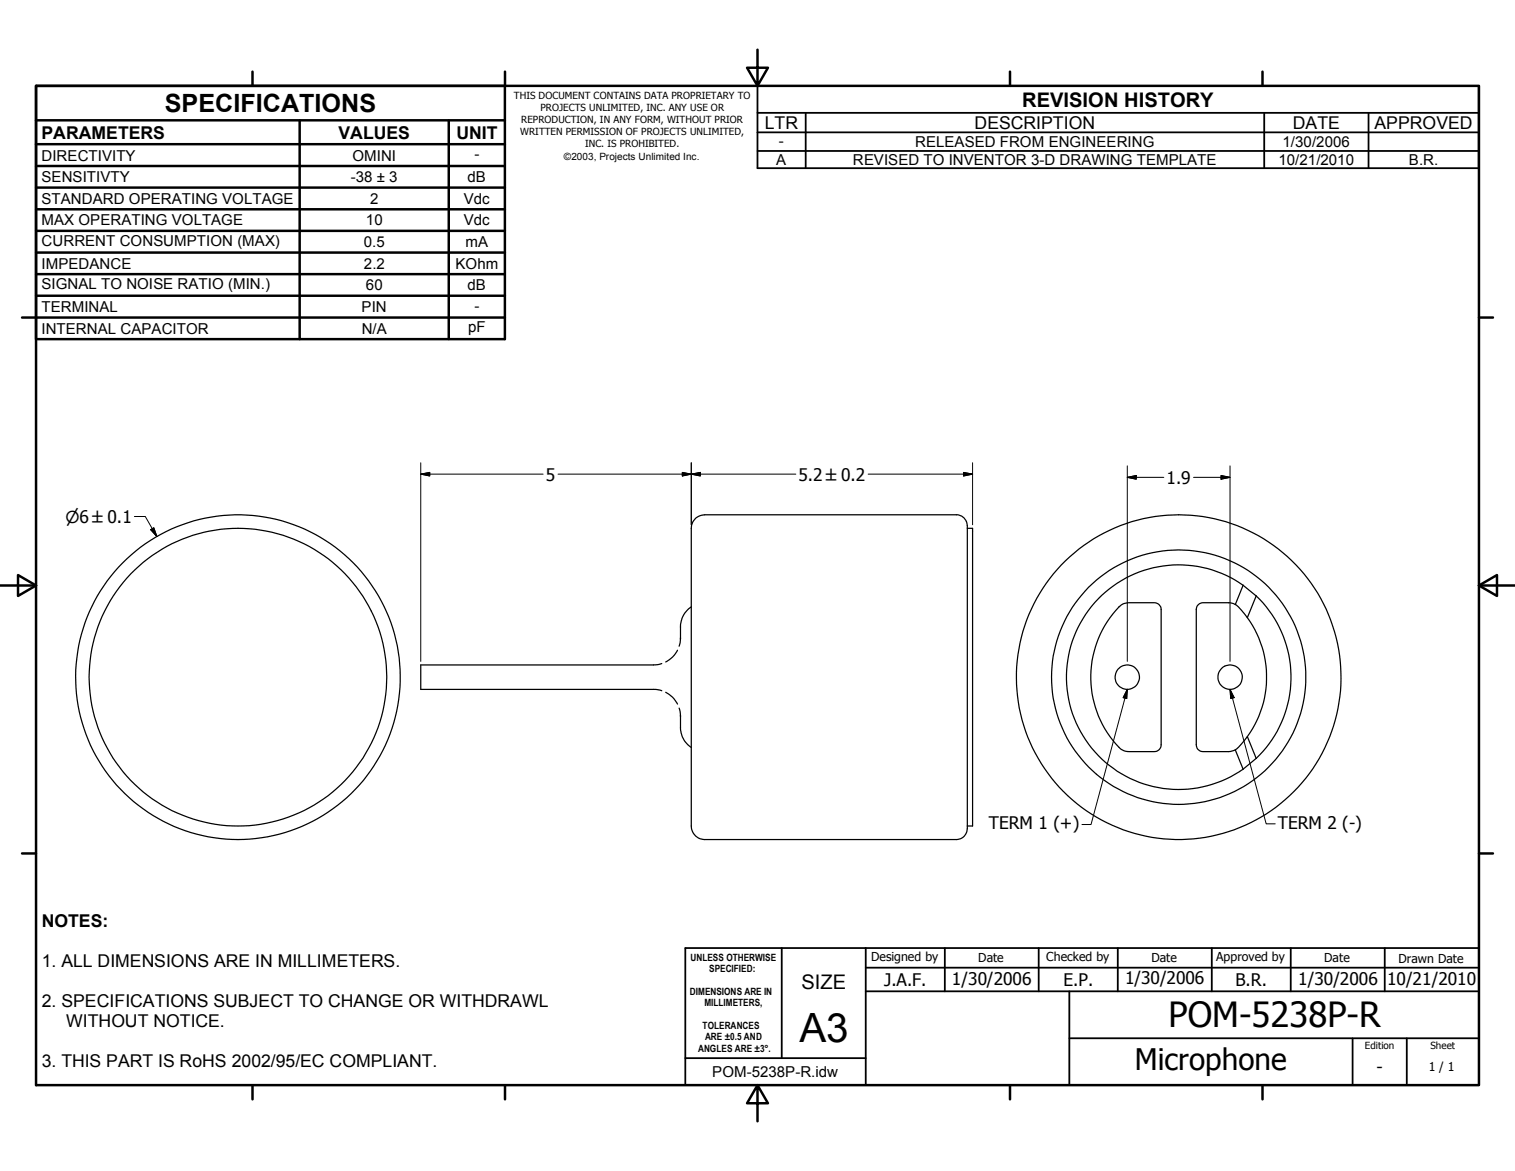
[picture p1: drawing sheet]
<svg xmlns="http://www.w3.org/2000/svg" width="279mm" height="216mm" viewBox="0 0 279 216" stroke-linecap="round" stroke-linejoin="round" font-family="sans-serif">
<defs><g id="words">
<text font-size="7.4" x="147.4" y="192.1">A3</text>
<text font-size="6.4" x="215.5" y="189.4">POM-5238P-R</text>
<text font-size="5.5" x="209.3" y="197.3">Microphone</text>
<text font-size="4.6" x="30.4" y="20.7">SPECIFICATIONS</text>
<g font-size="3.7">
<text x="188.5" y="19.7">REVISION HISTORY</text>
<text x="147.8" y="182.3">SIZE</text>
</g>
<g font-size="3.3">
<text x="141.1" y="23.8">LTR</text>
<text x="179.7" y="23.8">DESCRIPTION</text>
<text x="238.4" y="23.8">DATE</text>
<text x="253.5" y="23.8">APPROVED</text>
<text x="7.7" y="25.5">PARAMETERS</text>
<text x="62.4" y="25.5">VALUES</text>
<text x="84.2" y="25.5">UNIT</text>
<text x="7.7" y="171">NOTES:</text>
<text x="7.7" y="178.3">1. ALL DIMENSIONS ARE IN MILLIMETERS.</text>
<text x="7.7" y="185.7">2. SPECIFICATIONS SUBJECT TO CHANGE OR WITHDRAWL</text>
<text x="12.2" y="189.3">WITHOUT NOTICE.</text>
<text x="7.7" y="196.6">3. THIS PART IS RoHS 2002/95/EC COMPLIANT.</text>
</g>
<g font-size="3.2">
<text x="100.7" y="88.6">5</text>
<text x="147.2" y="88.6">5.2 ±0.2</text>
<text x="215.1" y="89.2">1.9</text>
<text x="182.4" y="152.9">TERM 1 (+)</text>
<text x="235.7" y="152.8">TERM 2 (-)</text>
<text x="163" y="181.7">J.A.F.</text>
<text x="175.6" y="181.5">1/30/2006</text>
<text x="196.1" y="181.8">E.P.</text>
<text x="207.5" y="181.5">1/30/2006</text>
<text x="227.8" y="181.7">B.R.</text>
<text x="239.4" y="181.5">1/30/2006</text>
<text x="255.8" y="181.5">10/21/2010</text>
<text x="253.9" y="197.8">-</text>
</g>
<text font-size="3" x="12.1" y="96.4">⌀6 ±0.1</text>
<g font-size="2.8">
<text x="7.7" y="29.6">DIRECTIVITY</text>
<text x="65" y="29.6">OMINI</text>
<text x="87.5" y="29.3">-</text>
<text x="143.7" y="26.8">-</text>
<text x="168.8" y="27.1">RELEASED FROM ENGINEERING</text>
<text x="236.5" y="27.1">1/30/2006</text>
<text x="7.7" y="33.6">SENSITIVTY</text>
<text x="64.7" y="33.6">-38 ± 3</text>
<text x="86.2" y="33.6">dB</text>
<text x="143.2" y="30.4">A</text>
<text x="157.3" y="30.4">REVISED TO INVENTOR 3-D DRAWING TEMPLATE</text>
<text x="235.8" y="30.4">10/21/2010</text>
<text x="259.8" y="30.4">B.R.</text>
<text x="7.7" y="37.6">STANDARD OPERATING VOLTAGE</text>
<text x="7.7" y="41.6">MAX OPERATING VOLTAGE</text>
<text x="67.5" y="41.6">10</text>
<text x="68.2" y="37.6">2</text>
<text x="85.6" y="37.6">Vdc</text>
<text x="85.6" y="41.6">Vdc</text>
<text x="7.7" y="45.3">CURRENT CONSUMPTION (MAX)</text>
<text x="67.1" y="45.6">0.5</text>
<text x="85.9" y="45.6">mA</text>
<text x="7.7" y="49.6">IMPEDANCE</text>
<text x="7.7" y="53.3">SIGNAL TO NOISE RATIO (MIN.)</text>
<text x="67.1" y="49.6">2.2</text>
<text x="67.5" y="53.6">60</text>
<text x="84" y="49.6">KOhm</text>
<text x="86.2" y="53.6">dB</text>
<text x="7.7" y="57.6">TERMINAL</text>
<text x="66.7" y="57.6">PIN</text>
<text x="87.5" y="57.3">-</text>
<text x="7.7" y="61.6">INTERNAL CAPACITOR</text>
<text x="66.7" y="61.6">N/A</text>
<text x="86.3" y="61.3">pF</text>
<text x="131.4" y="198.5">POM-5238P-R.idw</text>
</g>
<g font-size="2.3">
<text x="160.6" y="177.2">Designed by</text>
<text x="180.4" y="177.4">Date</text>
<text x="193" y="177.3">Checked by</text>
<text x="212.3" y="177.4">Date</text>
<text x="224.3" y="177.2">Approved by</text>
<text x="244.2" y="177.4">Date</text>
<text x="257.9" y="177.5">Drawn Date</text>
<text x="263.5" y="197.5">1 / 1</text>
</g>
<g font-size="1.8">
<text x="94.8" y="18.3">THIS DOCUMENT CONTAINS DATA PROPRIETARY TO</text>
<text x="96.1" y="22.7">REPRODUCTION, IN ANY FORM, WITHOUT PRIOR</text>
<text x="99.7" y="20.5">PROJECTS UNLIMITED, INC. ANY USE OR</text>
<text x="95.9" y="24.9">WRITTEN PERMISSION OF PROJECTS UNLIMITED,</text>
<text x="104" y="29.5">©2003, Projects Unlimited Inc.</text>
<text x="107.9" y="27.1">INC. IS PROHIBITED.</text>
<text x="127.4" y="177.2">UNLESS OTHERWISE</text>
<text x="130.8" y="179.3">SPECIFIED:</text>
<text x="127.2" y="183.5">DIMENSIONS ARE IN</text>
<text x="129.9" y="185.5">MILLIMETERS,</text>
<text x="129.6" y="189.7">TOLERANCES</text>
<text x="130" y="191.8">ARE ±0.5 AND</text>
<text x="128.8" y="193.9">ANGLES ARE ±3°.</text>
<text x="251.7" y="193.5">Edition</text>
<text x="263.8" y="193.5">Sheet</text>
</g>
</g></defs>
<g fill="none" stroke="#000" stroke-width=".23">
<path d="M128.3 95.5l.8-.4 .9-.2h46.4a2.22 2.22 0 0 1 2 2.7v51.9a11.2 11.2 0 0 1-.3 4.3 2.01 2.01 0 0 1-1.7 1h-46.4a2.8 2.8 0 0 1-2.5-3.5v-51.1a11.1 11.1 0 0 1 .3-4zM178.4 97.4h1v54.9h-1M124.9 119.9a4.9 4.9 0 0 1-2.1 2.1M125.5 117.6v.1M125.5 117.6l-.3 1.5M125.5 117.8h.1M127.5 111.9a4.7 4.7 0 0 0-2 4.7v1M206.4 111.9l.7-.5 .8-.3h5a1.25 1.25 0 0 1 1.2 1.3v24.9a1.25 1.25 0 0 1-1.2 1.3h-4.7a2.94 2.94 0 0 1-2.4-1.4 18.7 18.7 0 0 1 .6-25.3zM227.8 111.5l-1.2-.4h-4.7a1.25 1.25 0 0 0-1.3 1.3v24.9a1.22 1.22 0 0 0 1.3 1.3h4.7l1.2-.3M229.3 107.9a20.7 20.7 0 0 0-32.6 17 20.7 20.7 0 0 0 32.6 16.9M229.3 107.9l-1.5 3.6 .6 .4 1.6 2M229.3 107.9l2.4 2"/>
<path d="M230 113.9a18.8 18.8 0 0 1 0 21.9M231.7 109.9a20.7 20.7 0 0 1 0 29.9M231.7 109.9l-1.7 4M122 122.3l-1.5 .3h-42.9v4.5h43.3l1.1 .3M122.8 127.6a4.8 4.8 0 0 1 2.1 2.2M125.2 130.6l.3 1.5M125.5 132v.1M125.5 134.1a4.5 4.5 0 0 0 2 3.7M125.5 132.1v2M125.5 131.9h.1M125.5 134.1h.1M227.8 138.3l.6-.5 1.6-2 1.7 4"/>
<path d="M227.8 138.3l1.5 3.5M231.7 139.8l-2.4 2M196.9 146.7a29.9 29.9 0 0 0 49.1-12.8 29.9 29.9 0 0 0-32.9-38.6 29.9 29.9 0 0 0-20.5 46.4l2 2.6 2.3 2.4"/>
<circle cx="43.9" cy="124.8" r="29.9"/>
<circle cx="43.9" cy="124.8" r="27.4"/>
<circle cx="207.9" cy="124.9" r="2.24"/>
<circle cx="217.4" cy="124.9" r="23.5"/>
<circle cx="226.8" cy="124.9" r="2.25"/>
</g>
<g fill="none" stroke="#000" stroke-width=".46">
<path d="M6.6 15.8h266.2v184.3h-266.2zM46.6 13.2v2.6M93.1 13.2v49.3h-86.5v-46.7h86.5M139.7 9.2v6.6l-1.9-3.3h3.8l-1.9 3.3M186.3 13.2v2.6M232.8 13.2v2.6M6.6 22.2h86.5M6.6 26.6h86.5M6.6 30.6h86.5M6.6 34.6h86.5M6.6 38.6h86.5M55.3 22.2v40.3"/>
<path d="M82.8 22.2v40.3M6.6 42.6h86.5M6.6 46.6h86.5M6.6 50.5h86.5M6.6 54.5h86.5M93.1 58.5h-89M272.8 58.5h2.5M0 107.9h6.6M3.3 106l3.3 1.9-3.3 2zM272.8 107.9l3.3-1.9v3.9zM272.8 107.9h6.6M4.1 157.4h2.5"/>
<path d="M272.8 157.4h2.5M46.6 200.1v2.6M93.1 200.1v2.6M139.7 200.1l1.9 3.3h-3.8l1.9-3.3v6.6M186.3 200.1v2.6M232.8 200.1v2.6"/>
</g>
<g fill="none" stroke="#000" stroke-width=".33">
<path d="M139.7 15.8h133v15.2h-133zM139.7 20.8h133M139.7 24.4h133M139.7 27.8h133M148.6 20.8v10.2M233.2 20.8v10.2M252.4 20.8v10.2M126.4 174.8h146.4v25.3h-146.4zM144.2 174.8v20.3M159.7 178.4h113.1M159.7 174.8v25.3M174.2 174.8v8"/>
<path d="M191.6 174.8v8M206.1 174.8v8M223.5 174.8v8M238 174.8v8M255.4 174.8v8M126.4 195.1h33.3M159.7 182.8h113.1M197.2 182.8v17.3M197.2 191.4h75.6M249.4 191.4v8.7M259.4 191.4v8.7"/>
</g>
<g fill="none" stroke="#000" stroke-width=".18">
<path d="M24.8 95.2h2l2.1 3.7M27.8 97.7l.6-.4 .5 1.6zM77.6 87.4l1.6-.3v.7zM77.6 85.3v36.6M77.6 87.4h22.6M102.9 87.4h43.9M125.8 87.1l1.7 .3-1.7 .4zM127.5 87.4l1.7-.3v.7zM127.5 85.3v11.5M160.1 87.4h19.3M177.7 87.1l1.7 .3-1.7 .4zM179.4 85.3v11.5"/>
<path d="M207.9 88l1.6-.3v.6zM207.9 88h6.7M207.9 85.9v36M220.1 88h6.7M225.2 87.7l1.6 .3-1.6 .3zM226.8 85.9v36M207.9 127.1l-6.7 24.9h-1.7M207.9 127.1l-.1 1.7-.7-.2zM226.8 127.1l.8 1.5-.6 .2zM226.8 127.1l6.7 24.8h1.7"/>
</g>
<path d="M27.8 97.7l.6-.4 .5 1.6zM77.6 87.4l1.6-.3v.7zM125.8 87.1l1.7 .3-1.7 .4zM127.5 87.4l1.7-.3v.7zM177.7 87.1l1.7 .3-1.7 .4zM207.9 88l1.6-.3v.6zM225.2 87.7l1.6 .3-1.6 .3zM207.9 127.1l-.1 1.7-.7-.2zM226.8 127.1l.8 1.5-.6 .2z" fill="#000" stroke="#000" stroke-width=".18"/>
<use href="#words"/>
</svg>
